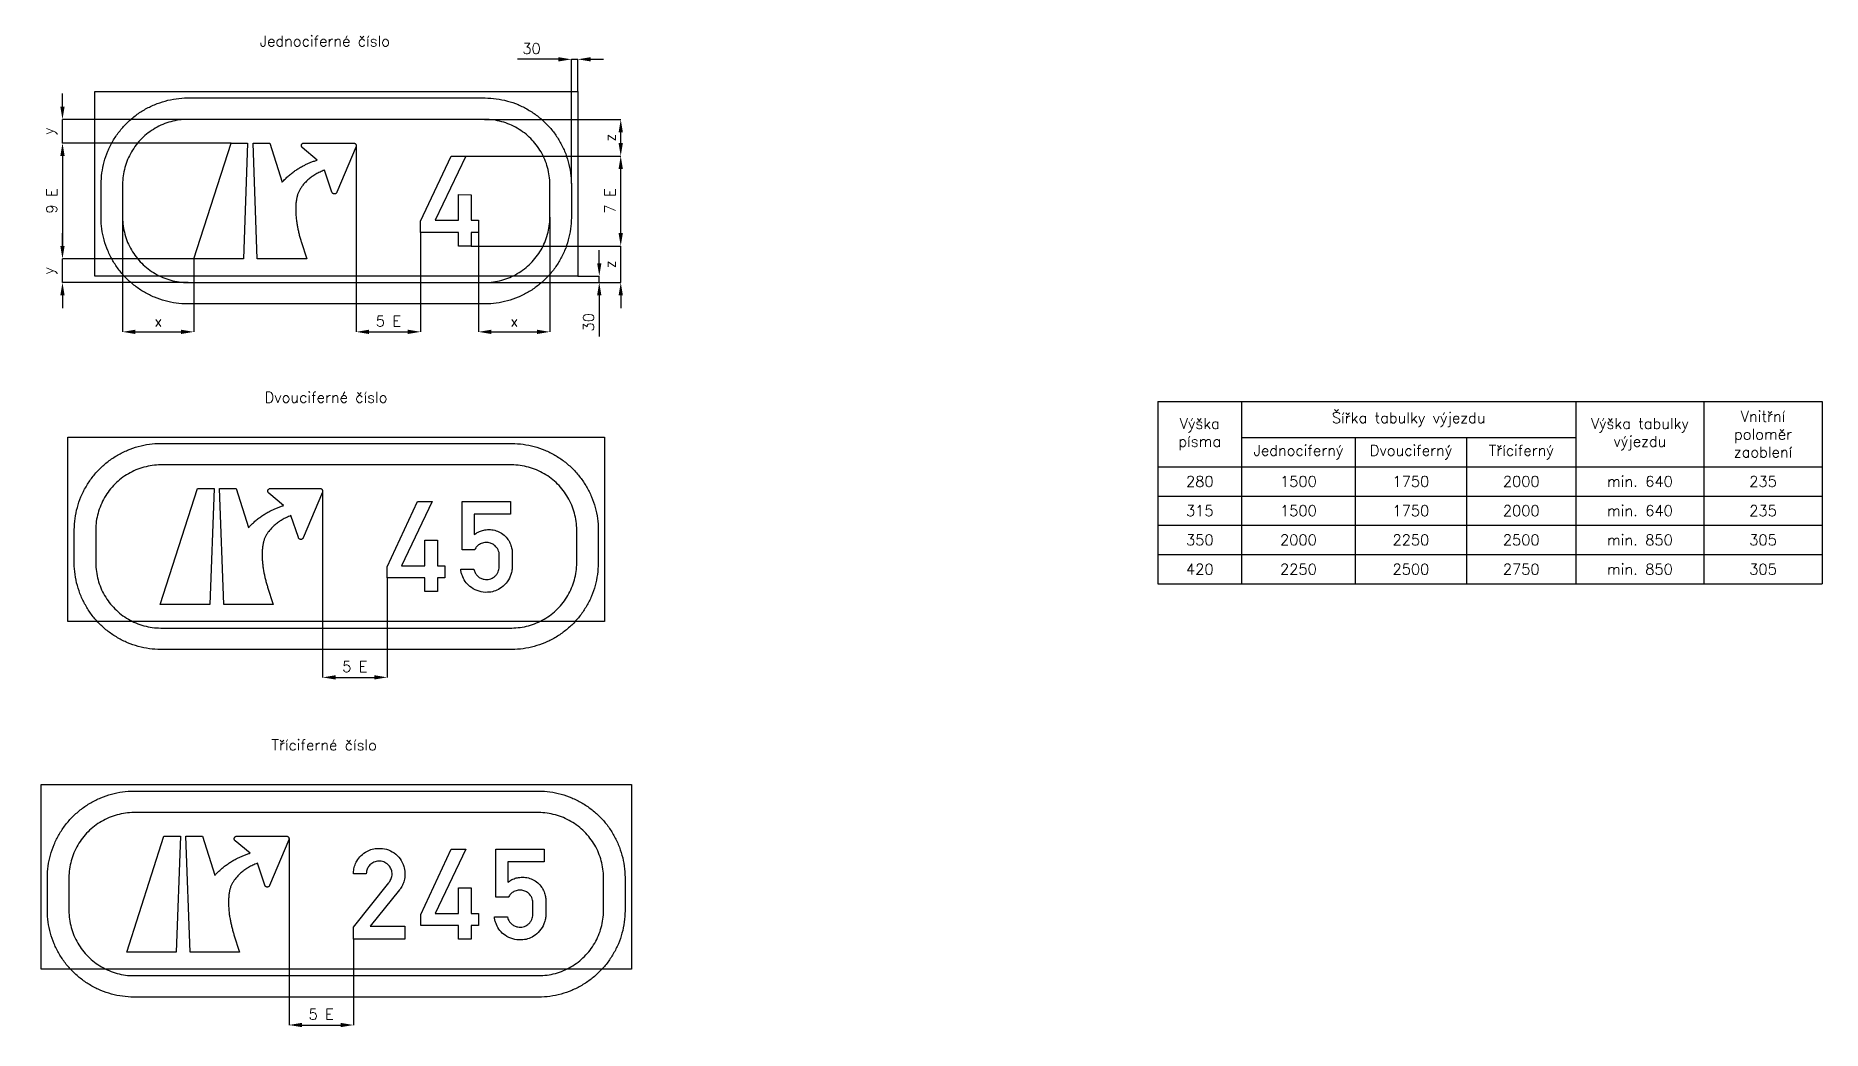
# Model space of a CAD drawing. Header units: millimetres. Extents: x -25 to 8296, y -165 to 4470.
import ezdxf

# ---------------------------------------------------------------- set-up
doc = ezdxf.new("R2010")
doc.units = ezdxf.units.MM
doc.header["$LTSCALE"] = 5
for name, color, linetype in [('Kóty', 2, 'Continuous'), ('Rozpiska', 7, 'Continuous'), ('Značka', 7, 'Continuous')]:
    doc.layers.add(name, color=color, linetype=linetype)
doc.styles.get("Standard").update_dxf_attribs({"font": 'romand.shx', "height": 50})
doc.dimstyles.get("Standard").update_dxf_attribs({"dimtxt": 50, "dimasz": 60, "dimexe": 0.18, "dimexo": 0.0625, "dimgap": 25, "dimtad": 1, "dimdec": 0, "dimzin": 0, "dimdsep": 46, "dimtxsty": 'Standard', "dimcen": 0.09, "dimadec": 0, "dimazin": 0, "dimtfac": 1, "dimtdec": 0, "dimtofl": 0, "dimtmove": 0, "dimatfit": 3, "dimfxl": 1, "dimtolj": 1, "dimtzin": 0, "dimarcsym": 0})

msp = doc.modelspace()

# ---------------------------------------------------------------- texts
at = {"layer": 'Rozpiska', "color": 7, "char_height": 50, "attachment_point": 1}
for s, insert in [('\\pi18.80809;Jednociferné číslo', (1000, 4470)), ('\\pi41.42714;Dvouciferné číslo', (1000, 2810)), ('\\pi73.57;Tříciferné číslo', (1000, 1190))]:
    msp.add_mtext_dynamic_manual_height_columns(s, width=749.52095, gutter_width=100, heights=[0], dxfattribs=dict(at, insert=insert))

# ---------------------------------------------------------------- blocks, each defined once
blk = doc.blocks.new('*D0')
at = {"layer": 'Defpoints', "color": 0, "transparency": 16777216}
for p in [(1155.05, 727.828), (1455.05, 260), (1455.05, -140)]:
    blk.add_point(p, dxfattribs=at)
at = {"layer": 'Kóty', "color": 0, "lineweight": -2, "transparency": 16777216}
for p, q in [((1155.05, 727.7655), (1155.05, -140.18)), ((1455.05, 259.9375), (1455.05, -140.18)), ((1215.05, -140), (1395.05, -140))]:
    blk.add_line(p, q, dxfattribs=at)
at = {"layer": 'Kóty', "color": 0, "transparency": 16777216}
for points in [[(1215.05, -130), (1215.05, -150), (1155.05, -140)], [(1395.05, -130), (1395.05, -150), (1455.05, -140)]]:
    blk.add_solid(points, dxfattribs=at)
at = {"layer": 'Kóty', "color": 0, "transparency": 16777216, "insert": (1305.05, -90), "char_height": 50, "attachment_point": 5}
blk.add_mtext('\\A1;5 E', dxfattribs=at)
blk = doc.blocks.new('*D1')
at = {"layer": 'Defpoints', "color": 0, "transparency": 16777216}
for p in [(1311.67, 2347.83), (1611.67, 1943.39), (1611.67, 1480)]:
    blk.add_point(p, dxfattribs=at)
at = {"layer": 'Kóty', "color": 0, "lineweight": -2, "transparency": 16777216}
for p, q in [((1311.67, 2347.7675), (1311.67, 1479.82)), ((1611.67, 1943.3275), (1611.67, 1479.82)), ((1371.67, 1480), (1551.67, 1480))]:
    blk.add_line(p, q, dxfattribs=at)
at = {"layer": 'Kóty', "color": 0, "transparency": 16777216}
for points in [[(1371.67, 1490), (1371.67, 1470), (1311.67, 1480)], [(1551.67, 1490), (1551.67, 1470), (1611.67, 1480)]]:
    blk.add_solid(points, dxfattribs=at)
at = {"layer": 'Kóty', "color": 0, "transparency": 16777216, "insert": (1461.67, 1530), "char_height": 50, "attachment_point": 5}
blk.add_mtext('\\A1;5 E', dxfattribs=at)
blk = doc.blocks.new('*D2')
at = {"layer": 'Defpoints', "color": 0, "transparency": 16777216}
for p in [(2003.65, 3490), (2065, 3320), (2700, 3320)]:
    blk.add_point(p, dxfattribs=at)
at = {"layer": 'Kóty', "color": 0, "lineweight": -2, "transparency": 16777216}
for p, q in [((2700, 3550), (2700, 3610)), ((2003.7125, 3490), (2700.18, 3490)), ((2065.0625, 3320), (2700.18, 3320)), ((2700, 3260), (2700, 3200))]:
    blk.add_line(p, q, dxfattribs=at)
at = {"layer": 'Kóty', "color": 0, "transparency": 16777216}
for points in [[(2690, 3550), (2710, 3550), (2700, 3490)], [(2690, 3260), (2710, 3260), (2700, 3320)]]:
    blk.add_solid(points, dxfattribs=at)
at = {"layer": 'Kóty', "color": 0, "transparency": 16777216, "insert": (2650, 3405), "char_height": 50, "attachment_point": 5, "rotation": 90}
blk.add_mtext('\\A1;z', dxfattribs=at)
blk = doc.blocks.new('*D3')
at = {"layer": 'Defpoints', "color": 0, "transparency": 16777216}
for p in [(2065, 4080), (2700, 4080), (1978.06, 3909.43)]:
    blk.add_point(p, dxfattribs=at)
at = {"layer": 'Kóty', "color": 0, "lineweight": -2, "transparency": 16777216}
for p, q in [((2065.0625, 4080), (2700.18, 4080)), ((2700, 3969.43), (2700, 4020)), ((1978.1225, 3909.43), (2700.18, 3909.43))]:
    blk.add_line(p, q, dxfattribs=at)
at = {"layer": 'Kóty', "color": 0, "transparency": 16777216}
for points in [[(2690, 4020), (2710, 4020), (2700, 4080)], [(2690, 3969.43), (2710, 3969.43), (2700, 3909.43)]]:
    blk.add_solid(points, dxfattribs=at)
at = {"layer": 'Kóty', "color": 0, "transparency": 16777216, "insert": (2650, 3994.715), "char_height": 50, "attachment_point": 5, "rotation": 90}
blk.add_mtext('\\A1;z', dxfattribs=at)
blk = doc.blocks.new('*D4')
at = {"layer": 'Defpoints', "color": 0, "transparency": 16777216}
for p in [(380, 3625), (712.18, 3430), (712.18, 3090)]:
    blk.add_point(p, dxfattribs=at)
at = {"layer": 'Kóty', "color": 0, "lineweight": -2, "transparency": 16777216}
for p, q in [((380, 3624.9375), (380, 3089.82)), ((712.18, 3429.9375), (712.18, 3089.82)), ((440, 3090), (652.18, 3090))]:
    blk.add_line(p, q, dxfattribs=at)
at = {"layer": 'Kóty', "color": 0, "transparency": 16777216}
for points in [[(440, 3100), (440, 3080), (380, 3090)], [(652.18, 3100), (652.18, 3080), (712.18, 3090)]]:
    blk.add_solid(points, dxfattribs=at)
at = {"layer": 'Kóty', "color": 0, "transparency": 16777216, "insert": (546.09, 3140), "char_height": 50, "attachment_point": 5}
blk.add_mtext('\\A1;x', dxfattribs=at)
blk = doc.blocks.new('*D5')
at = {"layer": 'Defpoints', "color": 0, "transparency": 16777216}
for p in [(2370, 3625), (2037.78, 3553.39), (2370, 3090)]:
    blk.add_point(p, dxfattribs=at)
at = {"layer": 'Kóty', "color": 0, "lineweight": -2, "transparency": 16777216}
for p, q in [((2370, 3624.9375), (2370, 3089.82)), ((2037.78, 3553.3275), (2037.78, 3089.82)), ((2097.78, 3090), (2310, 3090))]:
    blk.add_line(p, q, dxfattribs=at)
at = {"layer": 'Kóty', "color": 0, "transparency": 16777216}
for points in [[(2097.78, 3100), (2097.78, 3080), (2037.78, 3090)], [(2310, 3100), (2310, 3080), (2370, 3090)]]:
    blk.add_solid(points, dxfattribs=at)
at = {"layer": 'Kóty', "color": 0, "transparency": 16777216, "insert": (2203.89, 3140), "char_height": 50, "attachment_point": 5}
blk.add_mtext('\\A1;x', dxfattribs=at)
blk = doc.blocks.new('*D6')
at = {"layer": 'Defpoints', "color": 0, "transparency": 16777216}
for p in [(1468.19, 3957.83), (1768.19, 3553.39), (1768.19, 3090)]:
    blk.add_point(p, dxfattribs=at)
at = {"layer": 'Kóty', "color": 0, "lineweight": -2, "transparency": 16777216}
for p, q in [((1468.19, 3957.7675), (1468.19, 3089.82)), ((1768.19, 3553.3275), (1768.19, 3089.82)), ((1528.19, 3090), (1708.19, 3090))]:
    blk.add_line(p, q, dxfattribs=at)
at = {"layer": 'Kóty', "color": 0, "transparency": 16777216}
for points in [[(1528.19, 3100), (1528.19, 3080), (1468.19, 3090)], [(1708.19, 3100), (1708.19, 3080), (1768.19, 3090)]]:
    blk.add_solid(points, dxfattribs=at)
at = {"layer": 'Kóty', "color": 0, "transparency": 16777216, "insert": (1618.19, 3140), "char_height": 50, "attachment_point": 5}
blk.add_mtext('\\A1;5 E', dxfattribs=at)
blk = doc.blocks.new('*D7')
at = {"layer": 'Defpoints', "color": 0, "transparency": 16777216}
for p in [(685, 4080), (100, 3970), (885, 3970)]:
    blk.add_point(p, dxfattribs=at)
at = {"layer": 'Kóty', "color": 0, "lineweight": -2, "transparency": 16777216}
for p, q in [((100, 4140), (100, 4200)), ((684.9, 4080), (99.8, 4080)), ((884.9, 3970), (99.8, 3970)), ((100, 3910), (100, 3850))]:
    blk.add_line(p, q, dxfattribs=at)
at = {"layer": 'Kóty', "color": 0, "transparency": 16777216}
for points in [[(90, 4140), (110, 4140), (100, 4080)], [(90, 3910), (110, 3910), (100, 3970)]]:
    blk.add_solid(points, dxfattribs=at)
at = {"layer": 'Kóty', "color": 0, "transparency": 16777216, "insert": (41.7, 4025), "char_height": 50, "attachment_point": 5, "rotation": 90}
blk.add_mtext('\\A1;y', dxfattribs=at)
blk = doc.blocks.new('*D8')
at = {"layer": 'Defpoints', "color": 0, "transparency": 16777216}
for p in [(884.98, 3970), (100, 3430), (712.18, 3430)]:
    blk.add_point(p, dxfattribs=at)
at = {"layer": 'Kóty', "color": 0, "lineweight": -2, "transparency": 16777216}
for p, q in [((884.9175, 3970), (99.82, 3970)), ((100, 3910), (100, 3490)), ((712.1175, 3430), (99.82, 3430))]:
    blk.add_line(p, q, dxfattribs=at)
at = {"layer": 'Kóty', "color": 0, "transparency": 16777216}
for points in [[(90, 3910), (110, 3910), (100, 3970)], [(90, 3490), (110, 3490), (100, 3430)]]:
    blk.add_solid(points, dxfattribs=at)
at = {"layer": 'Kóty', "color": 0, "transparency": 16777216, "insert": (50, 3700), "char_height": 50, "attachment_point": 5, "rotation": 90}
blk.add_mtext('\\A1;9 E', dxfattribs=at)
blk = doc.blocks.new('*D9')
at = {"layer": 'Defpoints', "color": 0, "transparency": 16777216}
for p in [(712.2, 3430), (100, 3320), (685, 3320)]:
    blk.add_point(p, dxfattribs=at)
at = {"layer": 'Kóty', "color": 0, "lineweight": -2, "transparency": 16777216}
for p, q in [((100, 3490), (100, 3550)), ((712.1, 3430), (99.8, 3430)), ((684.9, 3320), (99.8, 3320)), ((100, 3260), (100, 3200))]:
    blk.add_line(p, q, dxfattribs=at)
at = {"layer": 'Kóty', "color": 0, "transparency": 16777216}
for points in [[(90, 3490), (110, 3490), (100, 3430)], [(90, 3260), (110, 3260), (100, 3320)]]:
    blk.add_solid(points, dxfattribs=at)
at = {"layer": 'Kóty', "color": 0, "transparency": 16777216, "insert": (41.7, 3375), "char_height": 50, "attachment_point": 5, "rotation": 90}
blk.add_mtext('\\A1;y', dxfattribs=at)
blk = doc.blocks.new('*T11')
at = {"layer": 'Značka', "color": 0, "linetype": 'ByBlock', "lineweight": -2, "transparency": 16777216}
for p, q in [((0, 0), (3093.8, 0)), ((0, 0), (0, -849)), ((389.3, 0), (389.3, -849)), ((1946.4, 0), (1946.4, -849)), ((2542.3, 0), (2542.3, -849)), ((3093.8, 0), (3093.8, -849)), ((389.3, -167.3), (1946.4, -167.3)), ((918.8, -167.3), (918.8, -849)), ((1437.5, -167.3), (1437.5, -849)), ((0, -303.6), (3093.8, -303.6)), ((0, -440), (3093.8, -440)), ((0, -576.3), (3093.8, -576.3)), ((0, -712.6), (3093.8, -712.6)), ((0, -849), (3093.8, -849))]:
    blk.add_line(p, q, dxfattribs=at)
at = {"layer": 'Značka', "color": 0, "transparency": 16777216, "char_height": 50, "attachment_point": 5}
for s, insert, width in [('Výška písma', (194.7, -151.8), 386.302), ('Šířka tabulky výjezdu', (1167.8, -83.6), 1554.089), ('Výška tabulky výjezdu', (2244.4, -151.8), 592.936), ('Vnitřní poloměr zaoblení', (2818, -151.8), 548.431), ('Jednociferný', (654, -235.5), 526.451), ('Dvouciferný', (1178.1, -235.5), 515.749), ('Tříciferný', (1691.9, -235.5), 505.89), ('280', (194.7, -371.8), 386.302), ('1500', (654, -371.8), 526.451), ('1750', (1178.1, -371.8), 515.749), ('2000', (1691.9, -371.8), 505.89), ('min. 640', (2244.4, -371.8), 592.936), ('235', (2818, -371.8), 548.431), ('315', (194.7, -508.1), 386.302), ('1500', (654, -508.1), 526.451), ('1750', (1178.1, -508.1), 515.749), ('2000', (1691.9, -508.1), 505.89), ('min. 640', (2244.4, -508.1), 592.936), ('235', (2818, -508.1), 548.431), ('350', (194.7, -644.5), 386.302), ('2000', (654, -644.5), 526.451), ('2250', (1178.1, -644.5), 515.749), ('2500', (1691.9, -644.5), 505.89), ('min. 850', (2244.4, -644.5), 592.936), ('305', (2818, -644.5), 548.431), ('420', (194.7, -780.8), 386.302), ('2250', (654, -780.8), 526.451), ('2500', (1178.1, -780.8), 515.749), ('2750', (1691.9, -780.8), 505.89), ('min. 850', (2244.4, -780.8), 592.936), ('305', (2818, -780.8), 548.431)]:
    blk.add_mtext(s, dxfattribs=dict(at, insert=insert, width=width))
blk = doc.blocks.new('*D12')
at = {"layer": 'Defpoints', "color": 0, "transparency": 16777216}
for p in [(2470, 4360), (2500, 4210), (2470, 3780.6)]:
    blk.add_point(p, dxfattribs=at)
at = {"layer": 'Kóty', "color": 0, "lineweight": -2, "transparency": 16777216}
for p, q in [((2410, 4360), (2219, 4360)), ((2470, 3780.7), (2470, 4360.2)), ((2500, 4210.1), (2500, 4360.2)), ((2560, 4360), (2620, 4360))]:
    blk.add_line(p, q, dxfattribs=at)
at = {"layer": 'Kóty', "color": 0, "transparency": 16777216}
for points in [[(2410, 4370), (2410, 4350), (2470, 4360)], [(2560, 4370), (2560, 4350), (2500, 4360)]]:
    blk.add_solid(points, dxfattribs=at)
at = {"layer": 'Kóty', "color": 0, "transparency": 16777216, "insert": (2284.5, 4410), "char_height": 50, "attachment_point": 5}
blk.add_mtext('\\A1;30', dxfattribs=at)
blk = doc.blocks.new('*D13')
at = {"layer": 'Defpoints', "color": 0, "transparency": 16777216}
for p in [(2500.1, 3350), (2065, 3320), (2600, 3320)]:
    blk.add_point(p, dxfattribs=at)
at = {"layer": 'Kóty', "color": 0, "lineweight": -2, "transparency": 16777216}
for p, q in [((2600, 3410), (2600, 3470)), ((2500.1, 3350), (2600.2, 3350)), ((2065.1, 3320), (2600.2, 3320)), ((2600, 3260), (2600, 3069))]:
    blk.add_line(p, q, dxfattribs=at)
at = {"layer": 'Kóty', "color": 0, "transparency": 16777216}
for points in [[(2590, 3410), (2610, 3410), (2600, 3350)], [(2590, 3260), (2610, 3260), (2600, 3320)]]:
    blk.add_solid(points, dxfattribs=at)
at = {"layer": 'Kóty', "color": 0, "transparency": 16777216, "insert": (2550, 3134.5), "char_height": 50, "attachment_point": 5, "rotation": 90}
blk.add_mtext('\\A1;30', dxfattribs=at)
blk = doc.blocks.new('*D14')
at = {"layer": 'Defpoints', "color": 0, "transparency": 16777216}
for p in [(1978.1225, 3909.43), (2700, 3909.43), (2003.7125, 3490)]:
    blk.add_point(p, dxfattribs=at)
at = {"layer": 'Kóty', "color": 0, "lineweight": -2, "transparency": 16777216}
for p, q in [((1978.185, 3909.43), (2700.18, 3909.43)), ((2700, 3550), (2700, 3849.43)), ((2003.775, 3490), (2700.18, 3490))]:
    blk.add_line(p, q, dxfattribs=at)
at = {"layer": 'Kóty', "color": 0, "transparency": 16777216}
for points in [[(2690, 3849.43), (2710, 3849.43), (2700, 3909.43)], [(2690, 3550), (2710, 3550), (2700, 3490)]]:
    blk.add_solid(points, dxfattribs=at)
at = {"layer": 'Kóty', "color": 0, "transparency": 16777216, "insert": (2650, 3699.715), "char_height": 50, "attachment_point": 5, "rotation": 90}
blk.add_mtext('\\A1;7 E', dxfattribs=at)

# ---------------------------------------------------------------- dimensions: what is measured, and where the dimension line sits
at = {"layer": 'Kóty'}
dim = msp.add_linear_dim(base=(2469.998, 4360), p1=(2500, 4210), p2=(2469.998, 3780.599), dimstyle='Standard', dxfattribs=at)
dim.commit()
dim.dimension.update_dxf_attribs({"geometry": '*D12', "text_midpoint": (2284.522, 4410)})
for base, p1, p2, text, picture, middle in [((100, 3970), (685, 4080), (884.98, 3970), 'y', '*D7', (41.667, 4025)), ((2700, 4080), (1978.06, 3909.43), (2065, 4080), 'z', '*D3', (2650, 3994.715)), ((100, 3430), (884.98, 3970), (712.18, 3430), '9 E', '*D8', (50, 3700)), ((2700, 3909.43), (2003.713, 3490), (1978.122, 3909.43), '7 E', '*D14', (2650, 3699.715)), ((2700, 3320), (2003.65, 3490), (2065, 3320), 'z', '*D2', (2650, 3405)), ((100, 3320), (712.18, 3430), (685, 3320), 'y', '*D9', (41.667, 3375))]:
    dim = msp.add_linear_dim(base=base, p1=p1, p2=p2, angle=90, text=text, dimstyle='Standard', dxfattribs=at)
    dim.commit()
    dim.dimension.update_dxf_attribs({"geometry": picture, "text_midpoint": middle})
for base, p1, p2, text, picture, middle in [((1768.19, 3090), (1468.19, 3957.83), (1768.19, 3553.39), '5 E', '*D6', (1618.19, 3140)), ((712.18, 3090), (380, 3625), (712.18, 3430), 'x', '*D4', (546.09, 3140)), ((2370, 3090), (2037.78, 3553.39), (2370, 3625), 'x', '*D5', (2203.89, 3140)), ((1611.67, 1480), (1311.67, 2347.83), (1611.67, 1943.39), '5 E', '*D1', (1461.67, 1530)), ((1455.05, -140), (1155.05, 727.828), (1455.05, 260), '5 E', '*D0', (1305.05, -90))]:
    dim = msp.add_linear_dim(base=base, p1=p1, p2=p2, text=text, dimstyle='Standard', dxfattribs=at)
    dim.commit()
    dim.dimension.update_dxf_attribs({"geometry": picture, "text_midpoint": middle})
dim = msp.add_linear_dim(base=(2600, 3320), p1=(2500.062, 3350), p2=(2065, 3320), angle=90, dimstyle='Standard', dxfattribs=at)
dim.commit()
dim.dimension.update_dxf_attribs({"geometry": '*D13', "text_midpoint": (2550, 3134.524)})

# ---------------------------------------------------------------- linework, layer by layer
at = {"layer": 'Kóty'}
msp.add_line((2085.062, 3320), (2600.18, 3320), dxfattribs=at)
for points in [[(2469.998, 4360), (2500, 4360)], [(100, 3970), (100, 4080)], [(100, 3320), (100, 3430)], [(2700, 3320), (2700, 3490)], [(2600, 3320), (2600, 3350)]]:
    msp.add_lwpolyline(points, dxfattribs=at)
at = {"layer": 'Značka', "color": 3}
for points in [[(250, 3350), (250, 4210), (2500, 4210), (2500, 3350), (250, 3350)], [(942.582, 3430), (712.18, 3430), (884.98, 3970), (962.384, 3970), (942.582, 3430)], [(1943.71, 3490), (1943.71, 3553.39), (1768.19, 3553.39), (1768.19, 3605.76), (1910.6, 3909.43), (1978.06, 3909.43), (1835.65, 3609.79), (1943.71, 3609.79), (1943.71, 3729.49), (2003.65, 3729.27), (2003.65, 3609.79), (2037.78, 3609.79), (2037.78, 3553.39), (2003.65, 3553.39), (2003.65, 3490), (1943.71, 3490)], [(125, 1740), (125, 2600), (2625, 2600), (2625, 1740), (125, 1740)], [(786.067, 1820), (555.664, 1820), (728.465, 2360), (805.868, 2360), (786.067, 1820)], [(1787.2, 1880), (1787.2, 1943.39), (1611.67, 1943.39), (1611.67, 1995.76), (1754.08, 2299.43), (1821.54, 2299.43), (1679.14, 1999.79), (1787.2, 1999.79), (1787.2, 2119.49), (1847.14, 2119.27), (1847.14, 1999.79), (1881.26, 1999.79), (1881.26, 1943.39), (1847.14, 1943.39), (1847.14, 1880), (1787.2, 1880)], [(0, 120), (0, 980), (2750, 980), (2750, 120), (0, 120)], [(629.442, 200), (399.039, 200), (571.84, 740), (649.243, 740), (629.442, 200)], [(1943.87, 260), (1943.87, 323.394), (1768.34, 323.394), (1768.34, 375.763), (1910.75, 679.431), (1978.21, 679.431), (1835.8, 379.788), (1943.87, 379.788), (1943.87, 499.488), (2003.8, 499.269), (2003.8, 379.788), (2037.93, 379.788), (2037.93, 323.394), (2003.8, 323.394), (2003.8, 260), (1943.87, 260)]]:
    msp.add_lwpolyline(points, dxfattribs=at)
for points in [[(685, 3220), (683.41, 3220), (681.819, 3220.01, -0.0321827), (629.524, 3223.68, -0.0354411), (578.131, 3234.35, -0.0362684), (528.431, 3251.16, -0.0344211), (481.582, 3274.79, -0.0337226), (437.933, 3303.9, -0.0340827), (398.622, 3338.62, -0.0342082), (363.863, 3377.92, -0.0342294), (334.791, 3421.58, -0.0340453), (311.326, 3468.46, -0.0334137), (294.354, 3518.13, -0.0341271), (283.501, 3569.55, -0.0367449), (280.012, 3621.82), (280.004, 3623.41), (280, 3625), (280, 3775), (280.005, 3776.59), (280.012, 3778.18, -0.0321802), (283.676, 3830.48, -0.0354433), (294.354, 3881.87, -0.0362681), (311.157, 3931.57, -0.0344196), (334.791, 3978.42, -0.0337215), (363.896, 4022.07, -0.034085), (398.622, 4061.38, -0.0342077), (437.924, 4096.14, -0.0342315), (481.582, 4125.21, -0.0340401), (528.463, 4148.67, -0.0334142), (578.131, 4165.65, -0.0341249), (629.548, 4176.5, -0.0367394), (681.819, 4179.99), (683.41, 4180), (685, 4180), (2065, 4180), (2066.59, 4180), (2068.18, 4179.99, -0.0321831), (2120.48, 4176.32, -0.035441), (2171.87, 4165.65, -0.0362692), (2221.57, 4148.84, -0.0344201), (2268.42, 4125.21, -0.0337225), (2312.07, 4096.1, -0.0340828), (2351.38, 4061.38, -0.0342074), (2386.14, 4022.08, -0.0342317), (2415.21, 3978.42, -0.0340411), (2438.67, 3931.54, -0.0334154), (2455.65, 3881.87, -0.0341248), (2466.5, 3830.45, -0.0367396), (2469.99, 3778.18), (2470, 3776.59), (2470, 3775), (2470, 3625), (2470, 3623.41), (2469.99, 3621.82, -0.0321831), (2466.32, 3569.52, -0.035441), (2455.65, 3518.13, -0.0362692), (2438.84, 3468.43, -0.0344201), (2415.21, 3421.58, -0.0337225), (2386.1, 3377.93, -0.0340828), (2351.38, 3338.62, -0.0342074), (2312.08, 3303.86, -0.0342317), (2268.42, 3274.79, -0.0340411), (2221.54, 3251.33, -0.0334154), (2171.87, 3234.35, -0.0341248), (2120.45, 3223.5, -0.0367396), (2068.18, 3220.01), (2066.59, 3220), (2065, 3220), (685, 3220)], [(685, 3320), (2065, 3320), (2066.2, 3320), (2067.4, 3320.01, 0.0321836), (2106.78, 3322.77, 0.0354439), (2145.48, 3330.81, 0.0362778), (2182.91, 3343.46, 0.0344268), (2218.19, 3361.26, 0.033725), (2251.06, 3383.18, 0.0340843), (2280.67, 3409.33, 0.0342075), (2306.84, 3438.93, 0.034229), (2328.74, 3471.81, 0.0340434), (2346.41, 3507.11, 0.033418), (2359.19, 3544.52, 0.0341321), (2367.36, 3583.24, 0.0367461), (2369.99, 3622.6), (2370, 3623.8), (2370, 3625), (2370, 3775), (2370, 3776.2), (2369.99, 3777.4, 0.0321836), (2367.23, 3816.78, 0.0354439), (2359.19, 3855.48, 0.0362778), (2346.54, 3892.91, 0.0344268), (2328.74, 3928.19, 0.033725), (2306.82, 3961.06, 0.0340843), (2280.67, 3990.67, 0.0342075), (2251.07, 4016.84, 0.034229), (2218.19, 4038.74, 0.0340434), (2182.89, 4056.41, 0.033418), (2145.48, 4069.19, 0.0341321), (2106.76, 4077.36, 0.0367461), (2067.4, 4079.99), (2066.2, 4080), (2065, 4080), (685, 4080), (683.802, 4080), (682.605, 4079.99, 0.032184), (643.222, 4077.23, 0.0354445), (604.519, 4069.19, 0.0362758), (567.09, 4056.54, 0.0344254), (531.809, 4038.74, 0.0337224), (498.937, 4016.82, 0.0340838), (469.332, 3990.67, 0.0342059), (443.156, 3961.07, 0.034229), (421.262, 3928.19, 0.0340427), (403.591, 3892.89, 0.0334143), (390.81, 3855.48, 0.0341268), (382.637, 3816.76, 0.0367438), (380.009, 3777.4, 0.00086626), (380.003, 3776.2), (380, 3775), (380, 3625), (380.004, 3623.8), (380.009, 3622.6, 0.0321798), (382.768, 3583.22, 0.0354432), (390.81, 3544.52, 0.0362683), (403.464, 3507.09, 0.034422), (421.262, 3471.81, 0.033723), (443.181, 3438.94, 0.0340855), (469.332, 3409.33, 0.0342094), (498.931, 3383.16, 0.0342279), (531.809, 3361.26, 0.0340447), (567.114, 3343.59, 0.0334171), (604.519, 3330.81, 0.0341326), (643.24, 3322.64, 0.0367467), (682.605, 3320.01), (683.802, 3320), (685, 3320)], [(1007.38, 3430), (987.582, 3970), (1064.99, 3970), (1123.22, 3788.03), (1125.22, 3790.19), (1127.22, 3792.34, -0.0148097), (1141.7, 3806.89, -0.0155176), (1157.04, 3820.53, -0.0147952), (1172.25, 3832.7, -0.0142457), (1188.13, 3843.96, -0.0141015), (1204.55, 3854.4, -0.0144284), (1221.54, 3863.89, -0.0114521), (1235.48, 3870.85, -0.0109456), (1249.73, 3877.18, -0.0120986), (1265.2, 3883.29, -0.0135049), (1280.95, 3888.61), (1283.76, 3889.47), (1286.58, 3890.33), (1217.07, 3948.7), (1216.95, 3948.81), (1216.83, 3948.91), (1216.07, 3949.69), (1215.37, 3950.53), (1214.79, 3951.37), (1214.29, 3952.27), (1213.86, 3953.2), (1213.51, 3954.16), (1213.28, 3954.96), (1213.12, 3955.76), (1213, 3956.64, -0.0190281), (1212.95, 3957.51), (1212.95, 3957.67), (1212.94, 3957.83, -0.00241905), (1212.95, 3958.13, -0.00605373), (1212.95, 3958.43, -0.0146073), (1213, 3959.02), (1213.07, 3959.61, -0.0297921), (1213.36, 3961.03), (1213.83, 3962.39, -0.0416025), (1214.66, 3964.08), (1215.75, 3965.61), (1217.05, 3966.96), (1218.54, 3968.08), (1219.86, 3968.82), (1221.26, 3969.38), (1222.87, 3969.81), (1224.51, 3969.99), (1224.81, 3970), (1225.11, 3970), (1456.02, 3970), (1456.32, 3970), (1456.62, 3969.99), (1458.63, 3969.73), (1460.58, 3969.12), (1462.26, 3968.29), (1463.79, 3967.19), (1465.14, 3965.89), (1466.26, 3964.4), (1467, 3963.08), (1467.57, 3961.68, -0.0416837), (1468.05, 3959.78, -0.0455081), (1468.19, 3957.83, -0.0134868), (1468.17, 3957.25), (1468.13, 3956.67), (1468.08, 3956.19), (1468, 3955.71), (1467.91, 3955.24), (1467.79, 3954.77), (1467.69, 3954.4), (1467.58, 3954.02), (1467.45, 3953.63), (1467.29, 3953.25), (1467.26, 3953.18), (1467.24, 3953.12), (1377.81, 3740.24), (1377.72, 3740.04), (1377.63, 3739.84), (1376.92, 3738.5), (1376.03, 3737.27), (1375.08, 3736.23), (1374.01, 3735.31), (1372.84, 3734.51), (1371.59, 3733.86), (1370.54, 3733.44), (1369.45, 3733.12), (1368.24, 3732.89), (1367.02, 3732.79), (1366.8, 3732.78), (1366.58, 3732.78), (1366.35, 3732.78), (1366.12, 3732.79), (1365.65, 3732.81), (1365.19, 3732.86), (1364.06, 3733.04), (1362.96, 3733.33), (1361.55, 3733.86), (1360.23, 3734.57), (1359, 3735.42), (1357.89, 3736.43), (1357.09, 3737.33), (1356.39, 3738.3), (1355.73, 3739.43), (1355.21, 3740.62), (1355.13, 3740.84), (1355.05, 3741.06), (1320.69, 3843.6), (1317.66, 3842.47), (1314.63, 3841.31, 0.0225213), (1294.39, 3832.41, 0.0244206), (1275.07, 3821.64, 0.0232996), (1258.43, 3810.52, 0.023924), (1242.92, 3797.87, 0.0243909), (1229.38, 3784.76, 0.0278153), (1217.3, 3770.33, 0.0228106), (1209.23, 3758.68, 0.0238694), (1202.27, 3746.32, 0.0279206), (1196.44, 3733.25, 0.0353385), (1192.31, 3719.59), (1191.76, 3717.2), (1191.25, 3714.79), (1190.88, 3712.78), (1190.43, 3710.35), (1189.99, 3707.91, 0.0202195), (1187.55, 3689.51, 0.0169977), (1186.49, 3670.96, 0.0151355), (1186.45, 3651.39, 0.012799), (1187.5, 3631.86, 0.0121787), (1189.56, 3610.87, 0.0114422), (1192.62, 3590, 0.00888777), (1195.82, 3572.55, 0.00802612), (1199.61, 3555.22, 0.00884771), (1204.34, 3536.34, 0.00990288), (1209.78, 3517.65), (1210.82, 3514.32), (1211.87, 3511), (1237.79, 3430), (1007.38, 3430)], [(560, 1610), (558.41, 1610), (556.819, 1610.01, -0.032178), (504.524, 1613.68, -0.0354412), (453.131, 1624.35, -0.0362686), (403.431, 1641.16, -0.0344208), (356.582, 1664.79, -0.0337187), (312.933, 1693.9, -0.0340845), (273.622, 1728.62, -0.0342071), (238.863, 1767.92, -0.0342291), (209.791, 1811.58, -0.0340458), (186.326, 1858.46, -0.0334121), (169.354, 1908.13, -0.0341273), (158.501, 1959.55, -0.0367449), (155.012, 2011.82), (155.004, 2013.41), (155, 2015), (155, 2165), (155.005, 2166.59), (155.012, 2168.18, -0.0321797), (158.676, 2220.48, -0.0354432), (169.354, 2271.87, -0.0362667), (186.157, 2321.57, -0.0344203), (209.791, 2368.42, -0.0337226), (238.896, 2412.07, -0.0340853), (273.622, 2451.38, -0.0342095), (312.924, 2486.14, -0.0342276), (356.582, 2515.21, -0.0340442), (403.463, 2538.67, -0.0334102), (453.131, 2555.65, -0.0341273), (504.548, 2566.5, -0.0367418), (556.819, 2569.99), (558.41, 2570), (560, 2570), (2190, 2570), (2191.59, 2570), (2193.18, 2569.99, -0.0321831), (2245.48, 2566.32, -0.035441), (2296.87, 2555.65, -0.0362692), (2346.57, 2538.84, -0.0344201), (2393.42, 2515.21, -0.0337186), (2437.07, 2486.1, -0.0340846), (2476.38, 2451.38, -0.0342058), (2511.14, 2412.08, -0.0342317), (2540.21, 2368.42, -0.0340411), (2563.67, 2321.54, -0.0334146), (2580.65, 2271.87, -0.0341253), (2591.5, 2220.45, -0.0367397), (2594.99, 2168.18), (2595, 2166.59), (2595, 2165), (2595, 2015), (2595, 2013.41), (2594.99, 2011.82, -0.0321826), (2591.32, 1959.52, -0.0354412), (2580.65, 1908.13, -0.0362684), (2563.84, 1858.43, -0.0344201), (2540.21, 1811.58, -0.0337238), (2511.1, 1767.93, -0.0340827), (2476.38, 1728.62, -0.0342092), (2437.08, 1693.86, -0.0342279), (2393.42, 1664.79, -0.0340453), (2346.54, 1641.33, -0.033411), (2296.87, 1624.35, -0.0341271), (2245.45, 1613.5, -0.0367466), (2193.18, 1610.01), (2191.59, 1610), (2190, 1610), (560, 1610)], [(560, 1710), (2190, 1710), (2191.2, 1710), (2192.4, 1710.01, 0.0321805), (2231.78, 1712.77, 0.0354409), (2270.48, 1720.81, 0.0362661), (2307.91, 1733.46, 0.034424), (2343.19, 1751.26, 0.033725), (2376.06, 1773.18, 0.034082), (2405.67, 1799.33, 0.0342114), (2431.84, 1828.93, 0.0342292), (2453.74, 1861.81, 0.0340432), (2471.41, 1897.11, 0.0334162), (2484.19, 1934.52, 0.0341319), (2492.36, 1973.24, 0.0367469), (2494.99, 2012.6), (2495, 2013.8), (2495, 2015), (2495, 2165), (2495, 2166.2), (2494.99, 2167.4, 0.0321839), (2492.23, 2206.78, 0.0354439), (2484.19, 2245.48, 0.0362769), (2471.54, 2282.91, 0.0344253), (2453.74, 2318.19, 0.0337215), (2431.82, 2351.06, 0.0340843), (2405.67, 2380.67, 0.0342076), (2376.07, 2406.84, 0.0342316), (2343.19, 2428.74, 0.0340434), (2307.89, 2446.41, 0.0334092), (2270.48, 2459.19, 0.0341261), (2231.76, 2467.36, 0.0367461), (2192.4, 2469.99), (2191.2, 2470), (2190, 2470), (560, 2470), (558.802, 2470), (557.605, 2469.99, 0.0321809), (518.222, 2467.23, 0.035441), (479.519, 2459.19, 0.0362639), (442.09, 2446.54, 0.0344226), (406.809, 2428.74, 0.0337224), (373.937, 2406.82, 0.0340815), (344.332, 2380.67, 0.0342098), (318.156, 2351.07, 0.0342292), (296.262, 2318.19, 0.0340425), (278.591, 2282.89, 0.0334125), (265.81, 2245.48, 0.0341266), (257.637, 2206.76, 0.0367446), (255.009, 2167.4), (255.003, 2166.2), (255, 2165), (255, 2015), (255.004, 2013.8), (255.009, 2012.6, 0.03218), (257.768, 1973.22, 0.0354432), (265.81, 1934.52, 0.0362674), (278.464, 1897.09, 0.0344205), (296.262, 1861.81, 0.0337196), (318.181, 1828.94, 0.0340855), (344.332, 1799.33, 0.0342096), (373.931, 1773.16, 0.0342312), (406.809, 1751.26, 0.0340443), (442.114, 1733.59, 0.0334083), (479.519, 1720.81, 0.0341264), (518.24, 1712.64, 0.0367467), (557.605, 1710.01), (558.802, 1710), (560, 1710)], [(850.868, 1820), (831.067, 2360), (908.471, 2360), (966.701, 2178.03), (968.7, 2180.19), (970.708, 2182.34, -0.0148138), (985.189, 2196.89, -0.0155195), (1000.53, 2210.53, -0.0147992), (1015.73, 2222.7, -0.014249), (1031.62, 2233.96, -0.0141174), (1048.04, 2244.4, -0.0144228), (1065.02, 2253.89, -0.0114522), (1078.97, 2260.85, -0.010967), (1093.22, 2267.18, -0.0121054), (1108.68, 2273.29, -0.0134979), (1124.43, 2278.61), (1127.25, 2279.47), (1130.06, 2280.33), (1060.55, 2338.7), (1060.43, 2338.81), (1060.32, 2338.91), (1059.55, 2339.69), (1058.86, 2340.53), (1058.27, 2341.37), (1057.77, 2342.27), (1057.34, 2343.2), (1056.99, 2344.16), (1056.77, 2344.96), (1056.6, 2345.76, -0.0193001), (1056.48, 2346.64, -0.0190335), (1056.43, 2347.51), (1056.43, 2347.67), (1056.43, 2347.83), (1056.43, 2348.13, -0.00607557), (1056.44, 2348.43, -0.0146654), (1056.48, 2349.02, -0.0128281), (1056.56, 2349.61, -0.0297725), (1056.85, 2351.03, -0.0315255), (1057.31, 2352.39, -0.0415715), (1058.14, 2354.08, -0.0410203), (1059.24, 2355.61, -0.0405752), (1060.53, 2356.96, -0.0404367), (1062.03, 2358.08), (1063.35, 2358.82), (1064.75, 2359.38), (1066.35, 2359.81), (1067.99, 2359.99), (1068.3, 2360), (1068.6, 2360), (1299.5, 2360), (1299.8, 2360), (1300.1, 2359.99, -0.0446091), (1302.12, 2359.73, -0.0456628), (1304.06, 2359.12, -0.0422287), (1305.75, 2358.29, -0.0405957), (1307.28, 2357.19, -0.039799), (1308.63, 2355.89, -0.040957), (1309.75, 2354.4, -0.0332112), (1310.49, 2353.08, -0.0318797), (1311.05, 2351.68, -0.0416964), (1311.53, 2349.78, -0.0454972), (1311.67, 2347.83, -0.0134895), (1311.66, 2347.25, -0.0109731), (1311.62, 2346.67, -0.00938219), (1311.56, 2346.19, -0.0119821), (1311.49, 2345.71), (1311.39, 2345.24), (1311.28, 2344.77), (1311.18, 2344.4), (1311.06, 2344.02), (1310.93, 2343.63), (1310.78, 2343.25), (1310.75, 2343.18), (1310.72, 2343.12), (1221.29, 2130.24), (1221.2, 2130.04), (1221.12, 2129.84, -0.033497), (1220.4, 2128.5, -0.0343308), (1219.52, 2127.27, -0.0319569), (1218.57, 2126.23, -0.030487), (1217.49, 2125.31, -0.0299623), (1216.33, 2124.51, -0.0304861), (1215.08, 2123.86), (1214.02, 2123.44), (1212.93, 2123.12), (1211.73, 2122.89), (1210.51, 2122.79), (1210.29, 2122.78), (1210.07, 2122.78), (1209.83, 2122.78), (1209.6, 2122.79), (1209.14, 2122.81), (1208.68, 2122.86), (1207.55, 2123.04), (1206.44, 2123.33, -0.0330311), (1205.04, 2123.86, -0.0325816), (1203.72, 2124.57, -0.0324618), (1202.49, 2125.42, -0.0327876), (1201.38, 2126.43, -0.0259559), (1200.58, 2127.33, -0.0248205), (1199.87, 2128.3, -0.0281433), (1199.21, 2129.43, -0.0323972), (1198.69, 2130.62), (1198.61, 2130.84), (1198.53, 2131.06), (1164.18, 2233.6), (1161.14, 2232.47), (1158.12, 2231.31, 0.0225112), (1137.88, 2222.41, 0.024411), (1118.55, 2211.64, 0.0233097), (1101.92, 2200.52, 0.0239288), (1086.4, 2187.87, 0.0243955), (1072.87, 2174.76, 0.027811), (1060.78, 2160.33, 0.0228208), (1052.71, 2148.68, 0.0238566), (1045.75, 2136.32, 0.0279243), (1039.92, 2123.25, 0.0353357), (1035.79, 2109.59, 0.00503931), (1035.25, 2107.2), (1034.74, 2104.79), (1034.36, 2102.78), (1033.91, 2100.35), (1033.47, 2097.91, 0.0202202), (1031.04, 2079.51, 0.0169972), (1029.98, 2060.96, 0.0151353), (1029.94, 2041.39, 0.0127981), (1030.98, 2021.86, 0.0121787), (1033.05, 2000.87, 0.0114413), (1036.1, 1980, 0.00888529), (1039.3, 1962.55, 0.00802622), (1043.09, 1945.22, 0.00884918), (1047.83, 1926.34, 0.00990107), (1053.26, 1907.65), (1054.3, 1904.32), (1055.35, 1901), (1081.27, 1820), (850.868, 1820)], [(2015.27, 1984.74), (2016.01, 1982.04), (2016.8, 1979.36, 0.0613251), (2023.67, 1964.11, 0.0760492), (2034.34, 1951.31, 0.0812375), (2047.97, 1941.97, 0.0740274), (2064.05, 1937.14, 0.102542), (2089.17, 1937.89, 0.116973), (2111.3, 1948.82, 0.0723266), (2121.62, 1959.27, 0.0588208), (2128.93, 1972.09, 0.0438544), (2132.64, 1982.72, 0.0508056), (2134.27, 1993.75), (2134.38, 1996.72), (2134.4, 1999.7), (2134.4, 2050.62), (2133.94, 2056.55, 0.0259585), (2133.09, 2062.39, 0.068291), (2128.69, 2074.59, 0.0540483), (2121.36, 2085.58, 0.0692618), (2108.45, 2097.96, 0.0805478), (2092.66, 2105.93, 0.0978162), (2071.68, 2108.9, 0.0911402), (2050.66, 2103.91, 0.085473), (2033.9, 2093.79, 0.103686), (2022.31, 2078.71), (2021.39, 2076.86), (2020.52, 2074.99), (1961.54, 2074.99), (1961.54, 2300), (2186.55, 2300), (2186.55, 2240.11), (2017.76, 2240.11), (2017.76, 2145.61, -0.00507173), (2024.69, 2150.32, -0.0152273), (2031.8, 2154.75, -0.0517264), (2051.6, 2163.57, -0.0527094), (2072.89, 2168.14, -0.0658027), (2099.85, 2168.11, -0.0655557), (2125.95, 2161.09, -0.0693681), (2151.02, 2147.28, -0.0713505), (2171.24, 2127.14, -0.0596392), (2183.98, 2106.45, -0.0538113), (2191.75, 2083.44, -0.0247974), (2193.58, 2074.06, -0.033753), (2194.29, 2064.58), (2194.3, 2063.31), (2194.29, 2062.04), (2194.29, 1994.62), (2194.23, 1991.63), (2194.12, 1988.63, -0.0453293), (2191.42, 1969.43, -0.0436753), (2185.32, 1950.88, -0.0808684), (2165.75, 1918.38, -0.0845345), (2136.8, 1893.91, -0.0698159), (2109.5, 1881.22, -0.0667806), (2079.71, 1876.32, -0.0846223), (2040.19, 1880.9, -0.0887286), (2004.55, 1898.46, -0.0741922), (1980.61, 1920.69, -0.0709657), (1964.04, 1948.69, -0.0357689), (1958.6, 1963.7, -0.0371738), (1955.42, 1979.27), (1955.07, 1982), (1954.76, 1984.74), (2015.27, 1984.74)], [(435, -10), (433.41, -9.995), (431.819, -9.988, -0.03218), (379.524, -6.324, -0.0354432), (328.131, 4.354, -0.0362669), (278.431, 21.157, -0.0344205), (231.582, 44.791, -0.0337215), (187.933, 73.896, -0.0340849), (148.622, 108.622, -0.0342087), (113.863, 147.924, -0.0342292), (84.791, 191.582, -0.0340441), (61.326, 238.463, -0.0334122), (44.354, 288.131, -0.0341273), (33.501, 339.548, -0.0367449), (30.012, 391.819), (30.004, 393.41), (30, 395), (30, 545), (30.005, 546.59), (30.012, 548.181, -0.03218), (33.676, 600.476, -0.035443), (44.354, 651.869, -0.0362667), (61.158, 701.569, -0.0344211), (84.791, 748.418, -0.0337211), (113.896, 792.067, -0.0340851), (148.622, 831.378, -0.0342093), (187.924, 866.137, -0.0342299), (231.582, 895.209, -0.034045), (278.463, 918.674, -0.0334124), (328.131, 935.646, -0.0341273), (379.548, 946.499, -0.0367453), (431.819, 949.987), (433.41, 949.996), (435, 950), (2315, 950), (2316.59, 949.995), (2318.18, 949.988, -0.0321808), (2370.48, 946.324, -0.0354421), (2421.87, 935.646, -0.036267), (2471.57, 918.843, -0.0344211), (2518.42, 895.209, -0.0337215), (2562.07, 866.104, -0.0340854), (2601.38, 831.378, -0.0342073), (2636.14, 792.076, -0.0342318), (2665.21, 748.418, -0.0340395), (2688.67, 701.537, -0.0334142), (2705.65, 651.869, -0.0341249), (2716.5, 600.452, -0.0367394), (2719.99, 548.181), (2720, 546.59), (2720, 545), (2720, 395), (2720, 393.41), (2719.99, 391.819, -0.0321826), (2716.32, 339.524, -0.0354412), (2705.65, 288.131, -0.0362686), (2688.84, 238.431, -0.0344206), (2665.21, 191.582, -0.0337229), (2636.1, 147.933, -0.0340825), (2601.38, 108.622, -0.0342084), (2562.08, 73.863, -0.0342292), (2518.42, 44.791, -0.0340455), (2471.54, 21.326, -0.033413), (2421.87, 4.354, -0.034127), (2370.45, -6.499, -0.0367449), (2318.18, -9.988, -0.0008736), (2316.59, -9.996), (2315, -10), (435, -10)], [(435, 90), (2315, 90), (2316.2, 90.004), (2317.4, 90.009, 0.03218), (2356.78, 92.768, 0.035443), (2395.48, 100.81, 0.0362689), (2432.91, 113.464, 0.0344223), (2468.19, 131.262, 0.0337236), (2501.06, 153.181, 0.0340852), (2530.67, 179.332, 0.0342097), (2556.84, 208.93, 0.0342283), (2578.74, 241.809, 0.0340441), (2596.41, 277.114, 0.0334171), (2609.19, 314.519, 0.0341326), (2617.36, 353.24, 0.0367468), (2619.99, 392.605), (2620, 393.802), (2620, 395), (2620, 545), (2620, 546.198), (2619.99, 547.395, 0.032184), (2617.23, 586.778, 0.0354445), (2609.19, 625.481, 0.0362758), (2596.54, 662.91, 0.0344254), (2578.74, 698.191, 0.0337224), (2556.82, 731.063, 0.0340833), (2530.67, 760.668, 0.0342076), (2501.07, 786.844, 0.034229), (2468.19, 808.738, 0.034042), (2432.89, 826.409, 0.0334136), (2395.48, 839.19, 0.0341261), (2356.76, 847.363, 0.0367445), (2317.4, 849.991), (2316.2, 849.997), (2315, 850), (435, 850), (433.802, 849.996), (432.605, 849.991, 0.0321807), (393.222, 847.232, 0.0354454), (354.519, 839.19, 0.0362654), (317.09, 826.536, 0.0344213), (281.809, 808.738, 0.0337223), (248.937, 786.819, 0.0340857), (219.332, 760.668, 0.0342084), (193.156, 731.07, 0.0342283), (171.262, 698.191, 0.0340447), (153.591, 662.886, 0.0334119), (140.81, 625.481, 0.034127), (132.637, 586.76, 0.0367444), (130.009, 547.395), (130.003, 546.198), (130, 545), (130, 395), (130.004, 393.802), (130.009, 392.605, 0.0321799), (132.768, 353.222, 0.0354428), (140.81, 314.519, 0.0362665), (153.464, 277.09, 0.0344207), (171.262, 241.809, 0.0337212), (193.181, 208.937, 0.0340842), (219.332, 179.332, 0.0342086), (248.93, 153.156, 0.0342294), (281.809, 131.262, 0.0340443), (317.114, 113.591, 0.0334122), (354.519, 100.81, 0.0341269), (393.24, 92.637, 0.0367449), (432.605, 90.009), (433.802, 90.003), (435, 90)], [(694.243, 200), (674.442, 740), (751.846, 740), (810.076, 558.029), (812.075, 560.19), (814.083, 562.344, -0.014816), (828.564, 576.885, -0.015524), (843.904, 590.525, -0.014804), (859.108, 602.695, -0.014249), (874.994, 613.962, -0.0141071), (891.413, 624.401, -0.014424), (908.398, 633.885, -0.0114486), (922.344, 640.848, -0.0109634), (936.591, 647.179, -0.0121068), (952.056, 653.294, -0.0134932), (967.808, 658.607), (970.621, 659.475), (973.438, 660.328), (903.926, 718.698), (903.809, 718.805), (903.693, 718.913, -0.0199912), (902.927, 719.689, -0.0245891), (902.233, 720.53, -0.0243512), (901.649, 721.374, -0.0225238), (901.146, 722.269, -0.0216143), (900.715, 723.2, -0.0220253), (900.366, 724.165), (900.143, 724.957), (899.977, 725.764), (899.859, 726.636), (899.808, 727.514), (899.805, 727.671), (899.802, 727.828), (899.806, 728.131), (899.814, 728.433), (899.856, 729.025), (899.93, 729.614, -0.0296724), (900.223, 731.026, -0.031443), (900.686, 732.393, -0.0416322), (901.515, 734.08, -0.0410709), (902.611, 735.609, -0.0405091), (903.908, 736.956, -0.0404421), (905.403, 738.075, -0.0325978), (906.72, 738.816, -0.0316683), (908.124, 739.383, -0.0361735), (909.726, 739.812, -0.041062), (911.369, 739.988, -0.00625293), (911.672, 739.997), (911.974, 740), (1142.88, 740), (1143.18, 739.996), (1143.48, 739.988, -0.0446987), (1145.49, 739.731, -0.0457199), (1147.44, 739.116, -0.042287), (1149.12, 738.287, -0.0405686), (1150.65, 737.191, -0.0398704), (1152, 735.894, -0.0409777), (1153.12, 734.4, -0.0331716), (1153.86, 733.083, -0.0318635), (1154.43, 731.678, -0.0416812), (1154.91, 729.777, -0.0454972), (1155.05, 727.828), (1155.03, 727.249), (1154.99, 726.671), (1154.94, 726.19), (1154.86, 725.711), (1154.77, 725.238), (1154.65, 724.769), (1154.55, 724.396), (1154.44, 724.025), (1154.31, 723.635), (1154.15, 723.251), (1154.12, 723.185), (1154.09, 723.118), (1064.66, 510.237), (1064.58, 510.036), (1064.49, 509.836, -0.0334792), (1063.78, 508.5, -0.0343308), (1062.89, 507.271, -0.0319268), (1061.94, 506.225, -0.0304551), (1060.87, 505.306, -0.0299987), (1059.7, 504.508, -0.0306397), (1058.45, 503.858, -0.0248932), (1057.4, 503.435, -0.0245723), (1056.31, 503.119, -0.0264347), (1055.1, 502.889, -0.0267986), (1053.88, 502.788, -0.00358766), (1053.66, 502.781), (1053.44, 502.776), (1053.21, 502.781), (1052.98, 502.788), (1052.51, 502.814), (1052.05, 502.857, -0.0244433), (1050.92, 503.037, -0.0250458), (1049.82, 503.328, -0.0331072), (1048.41, 503.858, -0.0326168), (1047.09, 504.567, -0.0324291), (1045.86, 505.422, -0.0327565), (1044.75, 506.428), (1043.95, 507.325), (1043.25, 508.301), (1042.59, 509.426), (1042.07, 510.621), (1041.99, 510.841), (1041.91, 511.063), (1007.55, 613.601), (1004.52, 612.465), (1001.49, 611.31, 0.0225198), (981.254, 602.406, 0.0244059), (961.929, 591.642, 0.0233089), (945.292, 580.519, 0.0239308), (929.775, 567.874, 0.0243908), (916.24, 554.761, 0.0278155), (904.158, 540.326, 0.0228243), (896.086, 528.683, 0.0238645), (889.125, 516.32, 0.0279221), (883.295, 503.25, 0.035331), (879.169, 489.592), (878.624, 487.197), (878.111, 484.795), (877.739, 482.782), (877.287, 480.35), (876.849, 477.915, 0.0202174), (874.414, 459.509, 0.017007), (873.354, 440.958, 0.0151322), (873.31, 421.392, 0.0128075), (874.36, 401.86, 0.0121778), (876.424, 380.87, 0.0114436), (879.477, 360.001, 0.00889607), (882.678, 342.554, 0.00802546), (886.468, 325.224, 0.00885298), (891.201, 306.34, 0.00990285), (896.639, 287.651), (897.676, 284.322), (898.727, 280.998), (924.646, 200), (694.243, 200)], [(1455.05, 260), (1455.05, 316.131), (1619.33, 522.894), (1621.74, 525.935), (1624.05, 529.063, 0.0829997), (1632.93, 547.739, 0.0944115), (1634.9, 568.35, 0.092137), (1630.56, 586.995, 0.0840448), (1619.99, 603.175, 0.0981415), (1601.4, 617.674, 0.106054), (1578.82, 623.694, 0.106168), (1555.84, 620.805, 0.0999528), (1535.68, 608.95, 0.0837193), (1523.12, 594.407, 0.0916435), (1516.39, 576.838, 0.0261513), (1515.37, 570.352), (1514.81, 563.8), (1455.05, 563.8), (1455.19, 569.447), (1455.49, 575.088, -0.0594231), (1460.46, 600.305, -0.0582318), (1471.24, 623.869, -0.0721481), (1491.21, 649.687, -0.0722224), (1517.61, 668.756, -0.0614818), (1542.97, 679.187, -0.0599435), (1570.15, 683.237, -0.0830643), (1608.95, 678.718, -0.0870476), (1644.18, 661.581, -0.0877649), (1672.41, 634.398, -0.0877994), (1689.64, 599.412, -0.0684861), (1694.98, 569.543, -0.06242), (1692.44, 539.213, -0.0506858), (1685.85, 516.648, -0.0618443), (1674.54, 496.337), (1672.3, 493.272), (1669.99, 490.256), (1533.54, 319.938), (1694.8, 319.938), (1694.8, 260), (1455.05, 260)], [(2171.94, 364.738), (2172.67, 362.043), (2173.47, 359.356, 0.0613266), (2180.34, 344.114, 0.0760573), (2191.01, 331.313, 0.0812505), (2204.64, 321.966, 0.0740277), (2220.72, 317.138, 0.10254), (2245.84, 317.895, 0.116975), (2267.97, 328.819, 0.072311), (2278.29, 339.27, 0.058806), (2285.6, 352.094, 0.0438562), (2289.3, 362.719, 0.0508056), (2290.94, 373.75), (2291.04, 376.723), (2291.07, 379.7), (2291.07, 430.625), (2290.61, 436.551), (2289.75, 442.394, 0.0682892), (2285.36, 454.595, 0.0540511), (2278.03, 465.581, 0.069263), (2265.12, 477.964, 0.0805473), (2249.33, 485.925, 0.0978134), (2228.35, 488.9, 0.0911397), (2207.33, 483.913, 0.0854786), (2190.57, 473.795, 0.103674), (2178.98, 458.712), (2178.06, 456.864), (2177.19, 454.994), (2118.21, 454.994), (2118.21, 680), (2343.22, 680), (2343.22, 620.106), (2174.43, 620.106), (2174.43, 525.606), (2181.36, 530.322, -0.0152075), (2188.47, 534.75, -0.0517341), (2208.27, 543.571, -0.0527093), (2229.55, 548.138, -0.0657937), (2256.52, 548.109, -0.0655534), (2282.62, 541.094, -0.06937), (2307.69, 527.276, -0.0713594), (2327.9, 507.144, -0.059638), (2340.64, 486.452, -0.0538008), (2348.42, 463.438, -0.0247737), (2350.25, 454.059, -0.0337542), (2350.96, 444.581), (2350.97, 443.313), (2350.96, 442.044), (2350.96, 374.625), (2350.89, 371.627), (2350.79, 368.631, -0.0453296), (2348.09, 349.434, -0.0436759), (2341.99, 330.875, -0.0808691), (2322.41, 298.383, -0.084534), (2293.47, 273.913, -0.0698187), (2266.16, 261.216, -0.0667846), (2236.38, 256.325, -0.0846275), (2196.86, 260.9, -0.0887307), (2161.22, 278.462, -0.074186), (2137.28, 300.685, -0.0709606), (2120.7, 328.688, -0.0357624), (2115.27, 343.702, -0.0371743), (2112.09, 359.269), (2111.74, 362.001), (2111.43, 364.738), (2171.94, 364.738)]]:
    msp.add_lwpolyline(points, format="xyb", dxfattribs=at)

# ---------------------------------------------------------------- block references
msp.add_blockref('*T11', (5202.125, 2764.811))

msp.set_redraw_order([(e.dxf.handle, doc.entitydb.next_handle()) for e in msp.query("TEXT MTEXT ATTDEF DIMENSION ARC_DIMENSION")])  # texts and dimensions are drawn at this point

doc.saveas('drawing.dxf')
